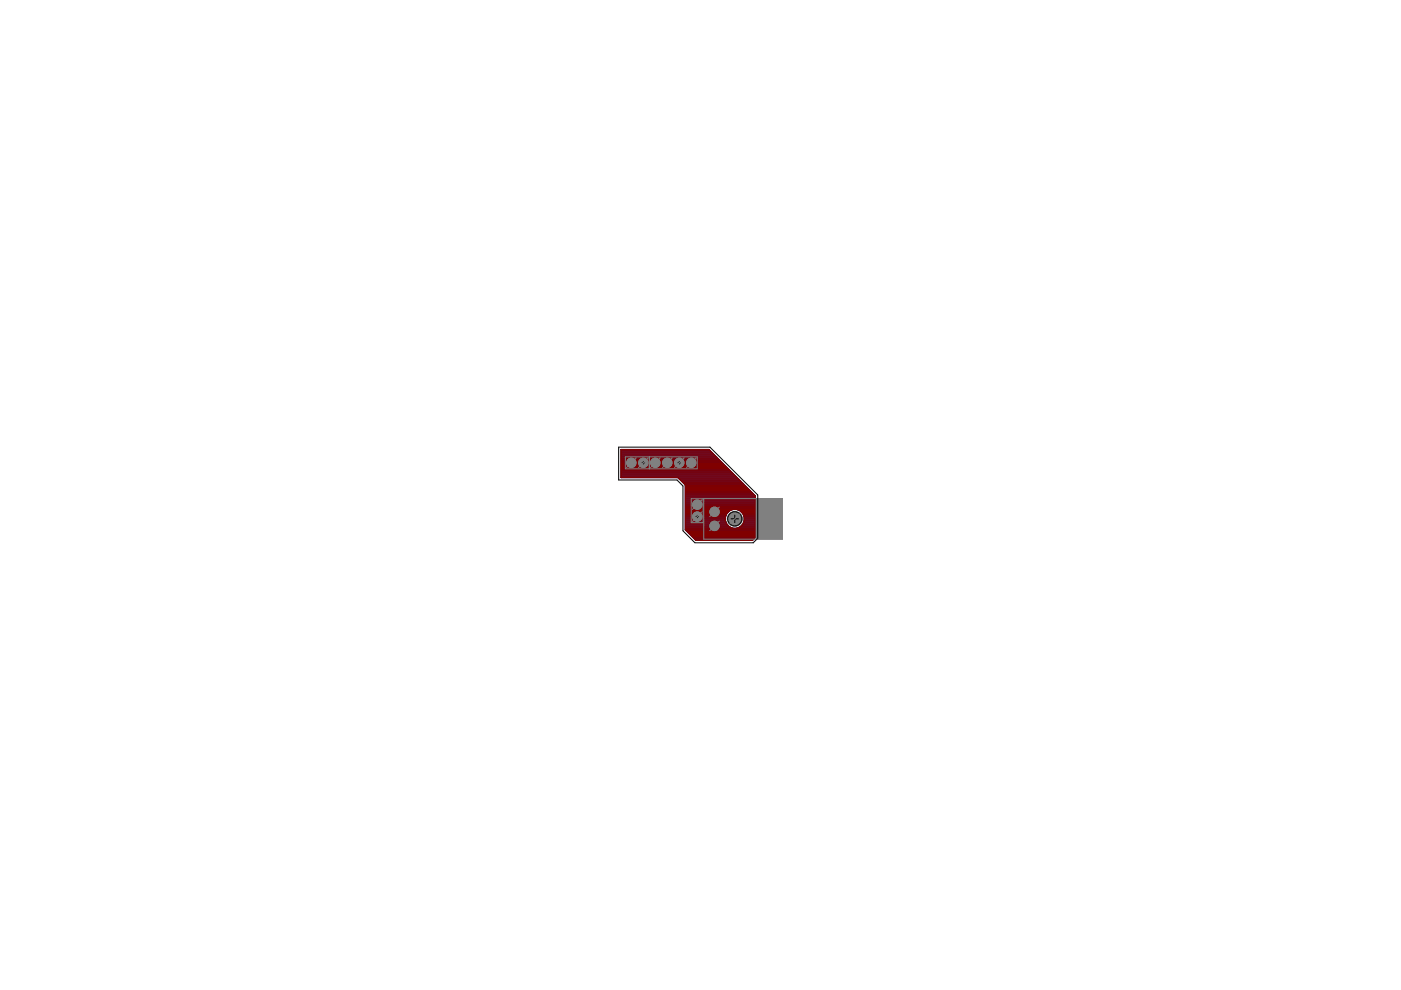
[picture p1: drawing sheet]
<svg xmlns="http://www.w3.org/2000/svg" width="297mm" height="210mm" viewBox="0 0 297 210" stroke-linecap="round" stroke-linejoin="round" font-family="sans-serif">
<g fill="none" stroke="#000080" stroke-width=".25">
<path d="M131.7 95.3h18.6l9.8 9.9v8.7l-.6 .7h-11.9l-2.3-2.3v-9.5l-1.6-1.5h-12zM131.7 96.9h20.2M131.7 99.8h23.1M131.7 99.6h22.9M131.7 99.4h22.7M131.7 99.1h11.7M131.7 98.9h11.5M131.7 98.7h11.3M131.7 98.5h11.2M131.7 98.3h11.2M131.7 98h11.2M131.7 97.8h11.2"/>
<path d="M131.7 97.6h11.3M131.7 97.4h11.4M131.7 97.2h11.6M131.7 96.7h20M131.7 96.5h19.8M131.7 96.3h19.6M131.7 96h19.3M131.7 95.8h19.1M131.7 95.6h18.9M131.7 95.4h18.7M143.3 97.1a1.19 1.19 0 0 0-.2 1.8 1.19 1.19 0 0 0 1.8 0 1.19 1.19 0 0 0-.2-1.8M143.8 97l-.5 .1"/>
<path d="M144.3 97l.4 .1M144.6 99.1h1.4M144.7 97.2h1.2M144.9 98.9h.8M144.9 97.4h.7M145 98.7h.5M145.1 97.6h.4M145.1 98.5h.3M145.1 97.8h.3M145.2 98.3h.2M145.2 98h.2M145.9 97.1a1.19 1.19 0 0 0-.2 1.8 1.19 1.19 0 0 0 1.7 0 1.19 1.19 0 0 0-.2-1.8"/>
<path d="M146.3 97l-.4 .1M146.8 97l.4 .1M147.2 99.1h6.9M147.2 97.2h4.9M147.4 98.9h6.5M147.4 97.4h5M147.6 98.7h6.1M147.6 97.6h5M147.7 98.5h5.8M147.7 97.8h5.1M147.7 98.3h5.5M147.7 98h5.3"/>
<path d="M131.7 101.1h24.4M131.7 100.9h24.2M131.7 100.7h24M131.7 100.5h23.8M131.7 100.2h23.6M131.7 100h23.3M143.8 101.4h12.6M144.1 101.6h12.5M144.3 101.8h12.5M144.5 102h12.5M144.7 102.3h12.5M144.9 102.5h12.6"/>
<path d="M145.2 102.7h12.5M145.3 108h1.9M145.3 112h5.1M145.3 112.2h5.3M145.3 111.8h5M145.3 111.6h5M145.3 111.3h5M145.3 111.1h5.1M145.3 110.9h5.2M145.3 110.7h2.2M145.3 110.4h1.8M145.3 110.2h1.6"/>
<path d="M145.3 110h1.4M145.3 109.8h1.4M145.3 109.6h1.3M145.3 109.3h1.3M145.3 109.1h1.4M145.3 108.9h1.5M145.3 108.7h1.7M145.3 108.5h2.1M145.3 108.2h9.6M145.3 107.8h1.7M145.3 107.6h1.5M145.3 107.4h1.4"/>
<path d="M145.3 107.1h1.3M145.3 106.9h1.3M145.3 106.7h1.4M145.3 106.5h1.5M145.3 106.2h1.6M145.3 106h1.9M145.3 105.8h14.8M145.3 105.6h14.8M145.3 105.3h14.8M145.3 105.1h14.8M145.3 104.9h14.6M145.3 104.7h14.4"/>
<path d="M145.3 104.5h14.2M145.3 104.2h14M145.3 104h13.7M145.3 103.8h13.5M145.3 103.6h13.3M145.3 103.4h13.1M145.3 103.1h12.8M145.3 102.9h12.6M145.4 112.4h5.4M145.6 112.7h14.5M145.9 112.9h14.2M146.1 113.1h14"/>
<path d="M146.3 113.3h13.8M146.5 113.6h13.6M146.6 109.8a1.2 1.2 0 0 1 1.2-1.4 1.2 1.2 0 0 1 1.2 1.4M146.6 109.8a1.2 1.2 0 0 0 1.2 .9 1.2 1.2 0 0 0 1.2-.9M146.8 113.8h13.3M147 114h13.1M147.2 106a1.19 1.19 0 0 0-.3 1.8 1.19 1.19 0 0 0 1.8 0 1.19 1.19 0 0 0-.2-1.8M147.2 106l.4-.2 .9 .2M147.2 114.2h12.7M147.4 114.4h12.2M148.1 110.7h2.6M148.3 108.5h6.2"/>
<path d="M148.4 108h11.7M148.5 106h11.6M148.5 110.4h2.5M148.6 108.7h5.7M148.7 107.8h11.4M148.7 106.2h11.4M148.8 110.2h5M148.8 108.9h5.3M148.8 107.6h11.3M148.9 106.5h11.2M148.9 110h4.9M148.9 109.1h5.1"/>
<path d="M148.9 107.4h11.2M148.9 106.7h11.2M149 109.8h4.8M149 109.6h4.8M149 109.3h4.9M149 107.1h11.1M149 106.9h11.1M151.3 112.7a1.19 1.19 0 0 1-.8-1.9 1.19 1.19 0 0 1 2 0 1.19 1.19 0 0 1-.8 1.9M152 110.4h1.8M152.2 112.4h7.9M152.3 110.7h1.6M152.4 112.2h7.7"/>
<path d="M152.5 110.9h1.5M152.5 112h7.6M152.6 111.1h1.5M152.6 111.8h2.2M152.7 111.6h1.8M152.7 111.3h1.6M154.1 111.1l.6 .6 .7 .3M155.4 108a2.04 2.04 0 0 0-1.3 3.1M156.2 108a2.04 2.04 0 0 1 1.3 3.1M156.7 108.2h3.4M156.8 111.8h3.3M157.1 111.6h3"/>
<path d="M157.1 108.5h3M157.3 108.7h2.8M157.3 111.3h2.8M157.5 111.1l-.6 .6-.7 .3M157.5 111.1h2.6M157.5 108.9h2.6M157.6 109.1h2.5M157.6 110.9h2.5M157.7 110.7h2.4M157.7 109.3h2.4M157.8 110.4h2.3M157.8 109.6h2.3"/>
<path d="M157.8 110.2h2.3M157.8 110h2.3M157.8 109.8h2.3"/>
</g>
<circle cx="146.6" cy="98.1" r=".89" fill="#008000" stroke="#008000" stroke-width=".21"/>
<circle cx="146.6" cy="98.1" r=".51" fill="#fff" stroke="#000" stroke-width=".21"/>
<circle cx="144" cy="98.1" r=".89" fill="#008000" stroke="#008000" stroke-width=".21"/>
<circle cx="144" cy="98.1" r=".51" fill="#fff" stroke="#000" stroke-width=".21"/>
<circle cx="141.5" cy="98.1" r=".89" fill="#008000" stroke="#008000" stroke-width=".21"/>
<circle cx="141.5" cy="98.1" r=".51" fill="#fff" stroke="#000" stroke-width=".21"/>
<circle cx="138.9" cy="98.1" r=".89" fill="#008000" stroke="#008000" stroke-width=".21"/>
<circle cx="138.9" cy="98.1" r=".51" fill="#fff" stroke="#000" stroke-width=".21"/>
<circle cx="136.4" cy="98.1" r=".89" fill="#008000" stroke="#008000" stroke-width=".21"/>
<circle cx="136.4" cy="98.1" r=".51" fill="#fff" stroke="#000" stroke-width=".21"/>
<circle cx="133.9" cy="98.1" r=".89" fill="#008000" stroke="#008000" stroke-width=".21"/>
<circle cx="133.9" cy="98.1" r=".51" fill="#fff" stroke="#000" stroke-width=".21"/>
<circle cx="147.8" cy="109.5" r=".89" fill="#008000" stroke="#008000" stroke-width=".21"/>
<circle cx="147.8" cy="109.5" r=".51" fill="#fff" stroke="#000" stroke-width=".21"/>
<circle cx="147.8" cy="107" r=".89" fill="#008000" stroke="#008000" stroke-width=".21"/>
<circle cx="147.8" cy="107" r=".51" fill="#fff" stroke="#000" stroke-width=".21"/>
<circle cx="151.5" cy="111.5" r=".89" fill="#008000" stroke="#008000" stroke-width=".21"/>
<circle cx="151.5" cy="111.5" r=".51" fill="#fff" stroke="#000" stroke-width=".21"/>
<circle cx="151.5" cy="108.5" r=".89" fill="#008000" stroke="#008000" stroke-width=".21"/>
<circle cx="151.5" cy="108.5" r=".51" fill="#fff" stroke="#000" stroke-width=".21"/>
<g fill="none" stroke="#800000" stroke-width=".25">
<path d="M131.7 95.3h18.6l9.8 9.9v8.7l-.6 .7h-11.9l-2.3-2.3v-9.5l-1.6-1.5h-12zM131.7 96.9h20.2M131.7 99.8h23.1M131.7 99.6h22.9M131.7 99.4h22.7M131.7 99.1h1.6M131.7 98.9h1.3M131.7 98.7h1.1M131.7 98.5h1M131.7 98.3h1M131.7 98h1M131.7 97.8h1"/>
<path d="M131.7 97.6h1.1M131.7 97.4h1.3M131.7 97.2h1.5M131.7 96.7h20M131.7 96.5h19.8M131.7 96.3h19.6M131.7 96h19.3M131.7 95.8h19.1M131.7 95.6h18.9M131.7 95.4h18.7M133.2 97.1a1.19 1.19 0 0 0-.2 1.8 1.19 1.19 0 0 0 1.8 0 1.19 1.19 0 0 0-.3-1.8M133.6 97l-.4 .1"/>
<path d="M134.1 97l.4 .1M134.5 99.1h1.3M134.5 97.2h1.2M134.7 98.9h.9M134.7 97.4h.8M134.9 98.7h.5M134.9 97.6h.5M135 98.5h.3M135 97.8h.3M135 98.3h.2M135 98h.2M135.7 97.1a1.19 1.19 0 0 0-.2 1.8 1.19 1.19 0 0 0 1.8 0 1.19 1.19 0 0 0-.2-1.8"/>
<path d="M136.2 97l-.5 .1M136.6 97l.5 .1M137 99.1h1.3M137.1 97.2h1.2M137.3 98.9h.8M137.3 97.4h.7M137.4 98.7h.5M137.4 97.6h.5M137.5 98.5h.3M137.5 97.8h.3M137.6 98.3h.2M137.6 98h.2"/>
<path d="M138.7 97a1.19 1.19 0 0 0-.8 1.7 1.19 1.19 0 0 0 1.8 .3 1.19 1.19 0 0 0-.1-1.9M139.2 97l.4 .1M139.5 99.1h1.4M139.6 97.2h1.2M139.8 98.9h.8M139.8 97.4h.8M140 98.7h.4M140 97.6h.4M140.1 98.5h.3M140.1 97.8h.2M140.1 98.3h.2M140.1 98h.2"/>
<path d="M141.2 97a1.19 1.19 0 0 0-.8 1.7 1.19 1.19 0 0 0 1.9 .3 1.19 1.19 0 0 0-.2-1.9M141.7 97l.4 .1M142.1 99.1h12M142.1 97.2h10M142.3 98.9h11.6M142.4 97.4h10M142.5 98.7h11.2M142.5 97.6h10.1M142.6 98.5h10.9M142.6 97.8h10.2M142.6 98.3h10.6M142.6 98h10.4"/>
<path d="M131.7 101.1h24.4M131.7 100.9h24.2M131.7 100.7h24M131.7 100.5h23.8M131.7 100.2h23.6M131.7 100h23.3M143.8 101.4h12.6M144.1 101.6h12.5M144.3 101.8h12.5M144.5 102h12.5M144.7 102.3h12.5M144.9 102.5h12.6"/>
<path d="M145.2 102.7h12.5M145.3 108h5.1M145.3 112h14.8M145.3 107.4h14.8M145.3 112.2h14.8M145.3 111.8h9.5M145.3 111.6h9.2M145.3 111.3h9M145.3 111.1h8.8M145.3 110.9h8.7M145.3 110.7h8.6M145.3 110.4h8.5"/>
<path d="M145.3 110.2h8.5M145.3 110h8.5M145.3 109.8h8.5M145.3 109.6h5.7M145.3 109.3h5.4M145.3 109.1h5.2M145.3 108.9h5.1M145.3 108.7h5M145.3 108.5h5M145.3 108.2h5M145.3 107.8h5.3M145.3 107.6h5.5"/>
<path d="M145.3 107.1h14.8M145.3 106.9h14.8M145.3 106.7h14.8M145.3 106.5h14.8M145.3 106.2h14.8M145.3 106h14.8M145.3 105.8h14.8M145.3 105.6h14.8M145.3 105.3h14.8M145.3 105.1h14.8M145.3 104.9h14.6M145.3 104.7h14.4"/>
<path d="M145.3 104.5h14.2M145.3 104.2h14M145.3 104h13.7M145.3 103.8h13.5M145.3 103.6h13.3M145.3 103.4h13.1M145.3 103.1h12.8M145.3 102.9h12.6M145.4 112.4h14.7M145.6 112.7h14.5M145.9 112.9h14.2M146.1 113.1h14"/>
<path d="M146.3 113.3h13.8M146.5 113.6h13.6M146.8 113.8h13.3M147 114h13.1M147.2 114.2h12.7M147.4 114.4h12.2M151.3 107.4a1.19 1.19 0 0 0-.8 1.8 1.19 1.19 0 0 0 2 0 1.19 1.19 0 0 0-.8-1.8M152 109.6h1.8M152.2 107.6h7.9M152.3 109.3h1.6M152.4 107.8h7.7M152.5 109.1h1.5"/>
<path d="M152.5 108h7.6M152.6 108.9h1.5M152.6 108.2h2.3M152.7 108.7h1.6M152.7 108.5h1.8M154.1 111.1l.6 .6 .7 .3M155.4 108a2.04 2.04 0 0 0-1.3 3.1M156.2 108a2.04 2.04 0 0 1 1.3 3.1M156.7 108.2h3.4M156.8 111.8h3.3M157.1 111.6h3M157.1 108.5h3"/>
<path d="M157.3 108.7h2.8M157.3 111.3h2.8M157.5 111.1l-.6 .6-.7 .3M157.5 111.1h2.6M157.5 108.9h2.6M157.6 109.1h2.5M157.6 110.9h2.5M157.7 110.7h2.4M157.7 109.3h2.4M157.8 110.4h2.3M157.8 109.6h2.3M157.8 110.2h2.3"/>
<path d="M157.8 110h2.3M157.8 109.8h2.3"/>
</g>
<circle cx="146.6" cy="98.1" r=".89" fill="#008000" stroke="#008000" stroke-width=".21"/>
<circle cx="146.6" cy="98.1" r=".51" fill="#fff" stroke="#000" stroke-width=".21"/>
<circle cx="144" cy="98.1" r=".89" fill="#008000" stroke="#008000" stroke-width=".21"/>
<circle cx="144" cy="98.1" r=".51" fill="#fff" stroke="#000" stroke-width=".21"/>
<circle cx="141.5" cy="98.1" r=".89" fill="#008000" stroke="#008000" stroke-width=".21"/>
<circle cx="141.5" cy="98.1" r=".51" fill="#fff" stroke="#000" stroke-width=".21"/>
<circle cx="138.9" cy="98.1" r=".89" fill="#008000" stroke="#008000" stroke-width=".21"/>
<circle cx="138.9" cy="98.1" r=".51" fill="#fff" stroke="#000" stroke-width=".21"/>
<circle cx="136.4" cy="98.1" r=".89" fill="#008000" stroke="#008000" stroke-width=".21"/>
<circle cx="136.4" cy="98.1" r=".51" fill="#fff" stroke="#000" stroke-width=".21"/>
<circle cx="133.9" cy="98.1" r=".89" fill="#008000" stroke="#008000" stroke-width=".21"/>
<circle cx="133.9" cy="98.1" r=".51" fill="#fff" stroke="#000" stroke-width=".21"/>
<circle cx="147.8" cy="109.5" r=".89" fill="#008000" stroke="#008000" stroke-width=".21"/>
<circle cx="147.8" cy="109.5" r=".51" fill="#fff" stroke="#000" stroke-width=".21"/>
<circle cx="147.8" cy="107" r=".89" fill="#008000" stroke="#008000" stroke-width=".21"/>
<circle cx="147.8" cy="107" r=".51" fill="#fff" stroke="#000" stroke-width=".21"/>
<circle cx="151.5" cy="111.5" r=".89" fill="#008000" stroke="#008000" stroke-width=".21"/>
<circle cx="151.5" cy="111.5" r=".51" fill="#fff" stroke="#000" stroke-width=".21"/>
<circle cx="151.5" cy="108.5" r=".89" fill="#008000" stroke="#008000" stroke-width=".21"/>
<circle cx="151.5" cy="108.5" r=".51" fill="#fff" stroke="#000" stroke-width=".21"/>
<g fill="#808080" stroke="#808080" stroke-width=".21">
<circle cx="146.6" cy="98.1" r=".99"/>
<circle cx="144" cy="98.1" r=".99"/>
<circle cx="141.5" cy="98.1" r=".99"/>
<circle cx="138.9" cy="98.1" r=".99"/>
<circle cx="136.4" cy="98.1" r=".99"/>
<circle cx="133.9" cy="98.1" r=".99"/>
<circle cx="147.8" cy="109.5" r=".99"/>
<circle cx="147.8" cy="107" r=".99"/>
<circle cx="155.8" cy="110" r="1.6"/>
<circle cx="151.5" cy="111.5" r=".99"/>
<circle cx="151.5" cy="108.5" r=".99"/>
</g>
<g fill="none" stroke="#808080" stroke-width=".21">
<path d="M132.6 96.9h15.2v2.5h-15.2zM134.9 97.1l-2.1 2M137.4 97.1l-2 2M137.7 96.9v2.5M140 97.1l-2.1 2M142.5 97.1l-2 2M145 97.1l-2 2M147.6 97.1l-2.1 2M146.6 105.7h2.5v5.1h-2.5zM148.8 108.5l-2 2.1M148.8 106l-2 2M149.2 105.7h16.7v8.6h-16.7z"/>
<path d="M152.5 110.5l-2 2M152.5 107.5l-2 2M156.8 109l-2 2M160.4 105.7v8.6"/>
<circle cx="133.9" cy="98.1" r=".99"/>
<circle cx="136.4" cy="98.1" r=".99"/>
<circle cx="138.9" cy="98.1" r=".99"/>
<circle cx="141.5" cy="98.1" r=".99"/>
<circle cx="144" cy="98.1" r=".99"/>
<circle cx="146.6" cy="98.1" r=".99"/>
<circle cx="147.8" cy="107" r=".99"/>
<circle cx="147.8" cy="109.5" r=".99"/>
<circle cx="151.5" cy="108.5" r=".99"/>
<circle cx="151.5" cy="111.5" r=".99"/>
<circle cx="155.8" cy="110" r=".99"/>
</g>
<path d="M160.4 105.7h5.5v8.6h-5.5z" fill="#808080" stroke="#808080" stroke-width=".21"/>
<g fill="none" stroke="#000" stroke-width=".21">
<path d="M131.2 94.8h19.3l10.2 10.1v9.2l-1 1h-12.4l-2.5-2.6v-9.5l-1.3-1.2h-12.3zM136.1 98.1h.6M136.4 97.9v.5M143.7 98.1h.6M144 97.9v.5M147.6 109.5h.5M147.8 109.3v.5M154.9 110h1.8M155.8 109.1v1.8"/>
<circle cx="155.8" cy="110" r="1.5"/>
</g>
</svg>
